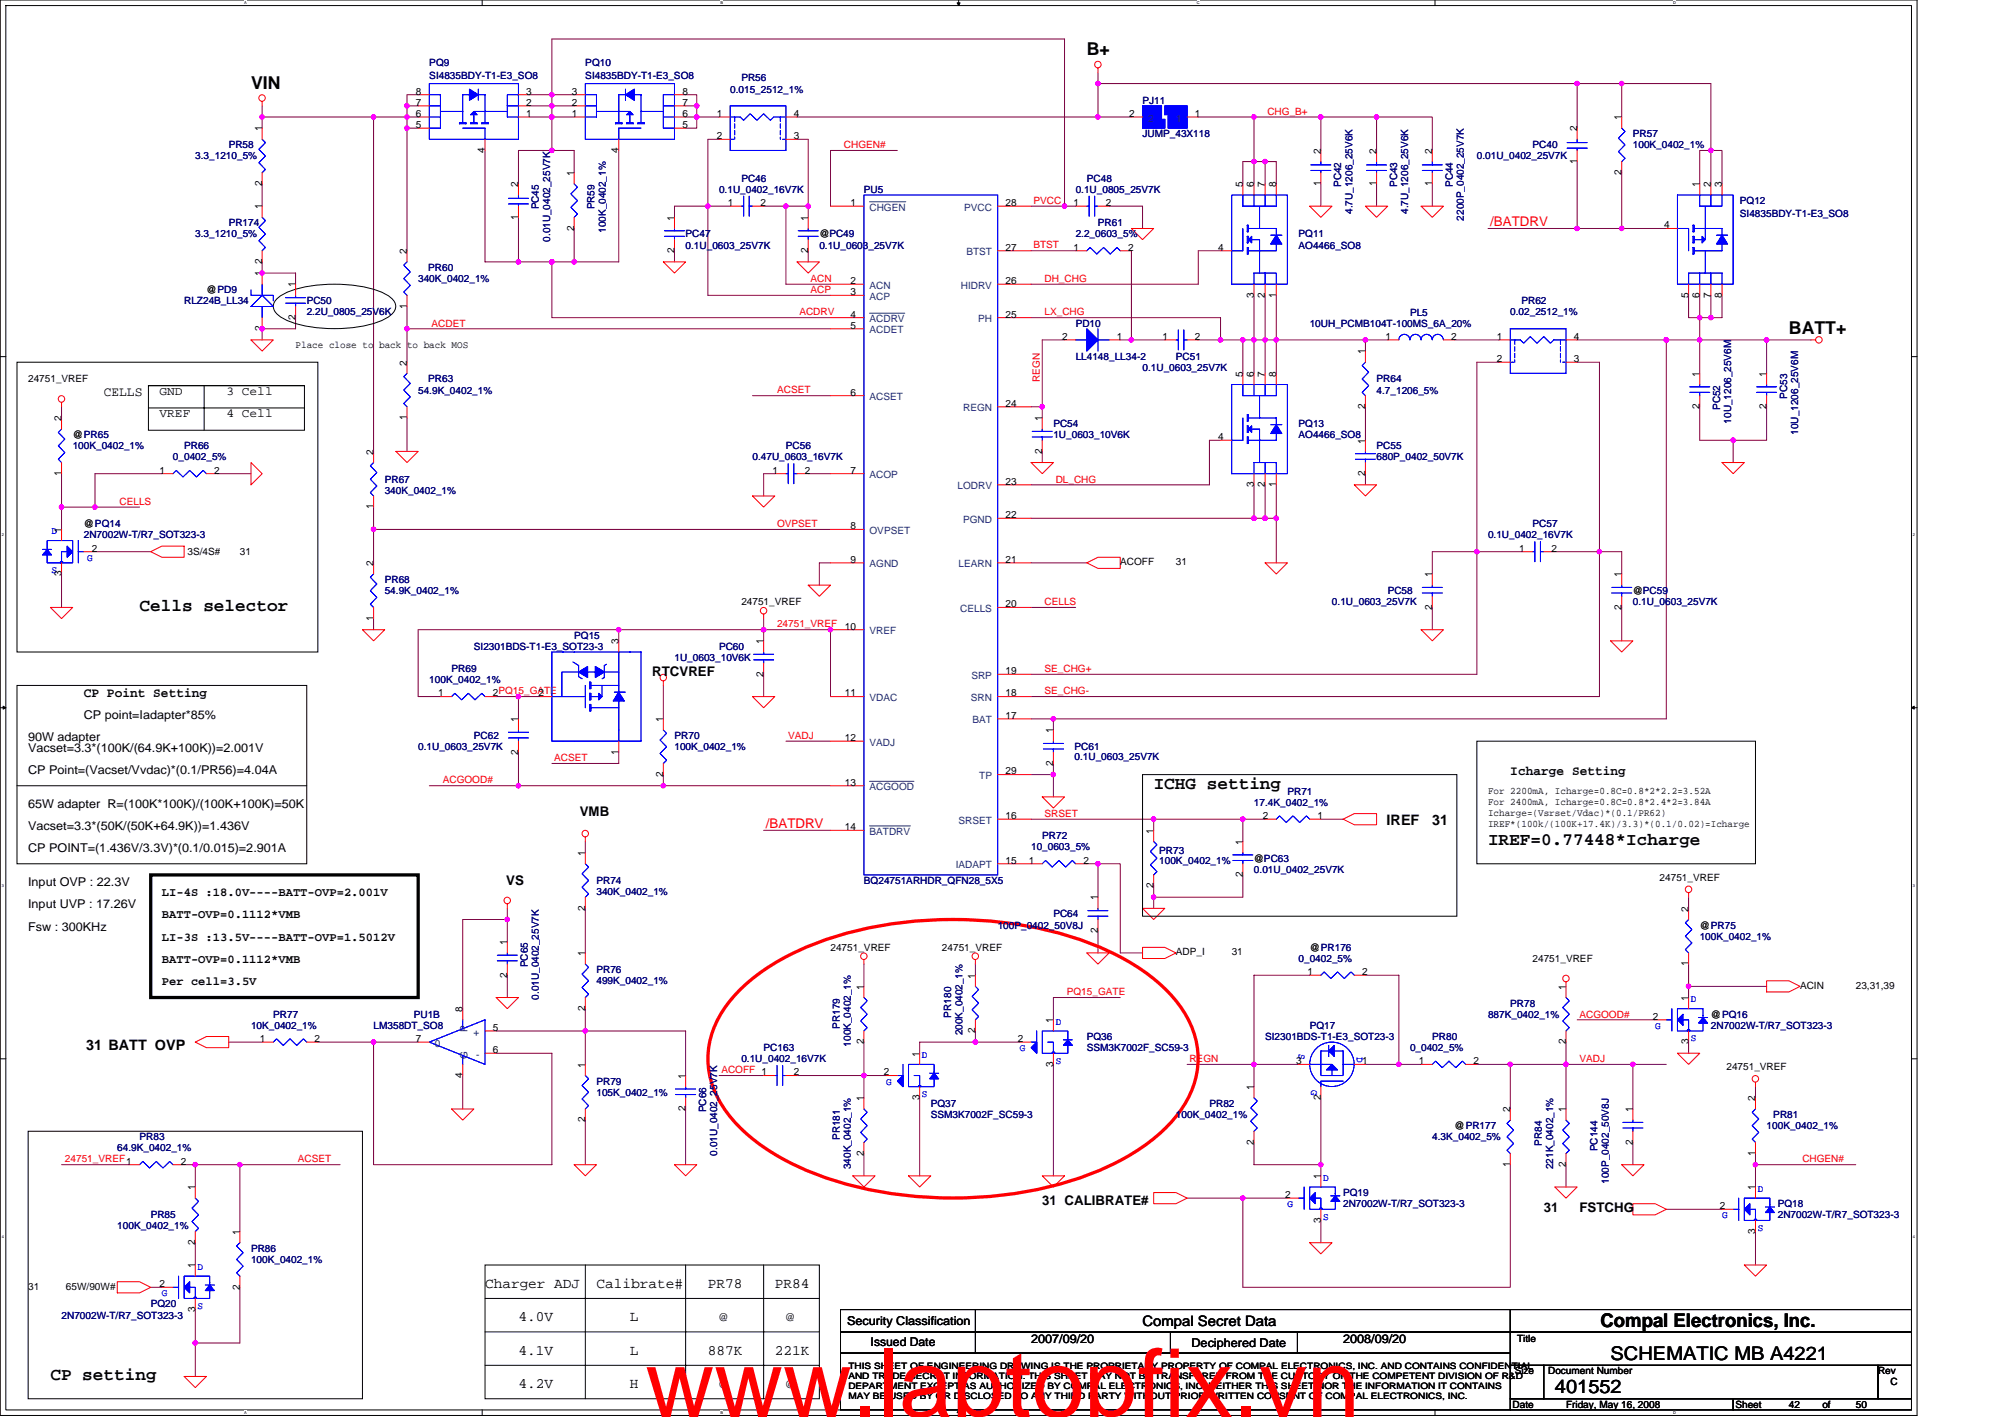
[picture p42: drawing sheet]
<svg xmlns="http://www.w3.org/2000/svg" width="297mm" height="210mm" viewBox="0 0 297 210" stroke-linecap="round" stroke-linejoin="round" font-family="sans-serif">
<defs><g id="words">
<text font-size="14.1" fill="#f00" x="95.6" y="209.9">www.laptopfix.vn</text>
<g font-size="2.8">
<text x="237.1" y="196.6">Compal Electronics, Inc.</text>
<text x="238.6" y="201.4">SCHEMATIC MB A4221</text>
<text x="230.4" y="206.4">401552</text>
</g>
<g font-size="2.6">
<text x="161" y="8.2">B+</text>
<text x="37.2" y="13.2">VIN</text>
<text x="265" y="49.5">BATT+</text>
<text x="20.7" y="90.5">Cells selector</text>
<text x="170.9" y="116.9">ICHG setting</text>
<text x="220.4" y="125.2">IREF=0.77448*Icharge</text>
<text x="7.5" y="204.4">CP setting</text>
</g>
<g font-size="2.1">
<text x="205.4" y="122.2">IREF</text>
<text x="212.2" y="122.2">31</text>
<text x="12.8" y="155.5">31 BATT OVP</text>
<text x="71.9" y="190.8">Charger ADJ</text>
<text x="88.4" y="190.8">Calibrate#</text>
<text x="104.9" y="190.8">PR78</text>
<text x="114.8" y="190.8">PR84</text>
<text x="76.8" y="195.7">4.0V</text>
<text x="93.3" y="195.7">L</text>
<text x="106.5" y="195.7">@</text>
<text x="116.4" y="195.7">@</text>
<text x="169.3" y="196.4">Compal Secret Data</text>
<text x="76.8" y="200.7">4.1V</text>
<text x="93.3" y="200.7">L</text>
<text x="104.9" y="200.7">887K</text>
<text x="114.8" y="200.7">221K</text>
<text x="76.8" y="205.6">4.2V</text>
<text x="93.3" y="205.6">H</text>
<text x="106.5" y="205.6">@</text>
<text x="116.4" y="205.6">@</text>
</g>
<g font-size="2" fill="#f00">
<text x="220.8" y="33.5">/BATDRV</text>
<text x="113.5" y="122.7">/BATDRV</text>
</g>
<g font-size="2">
<text x="15.4" y="58.7">CELLS</text>
<text x="96.6" y="100.1">RTCVREF</text>
<text x="12.4" y="103.2">CP Point Setting</text>
<text x="223.7" y="114.7">Icharge Setting</text>
<text x="85.9" y="120.9">VMB</text>
<text x="75" y="131.1">VS</text>
<text x="154.4" y="178.5">31 CALIBRATE#</text>
<text x="228.7" y="179.5">31</text>
<text x="234" y="179.5">FSTCHG</text>
</g>
<g font-size="1.8">
<text x="23.6" y="58.5">GND</text>
<text x="33.5" y="58.5">3 Cell</text>
<text x="23.6" y="61.8">VREF</text>
<text x="33.5" y="61.8">4 Cell</text>
<text x="12.4" y="106.5">CP point=Iadapter*85%</text>
<text x="4.2" y="111.4">Vacset=3.3*(100K/(64.9K+100K))=2.001V</text>
<text x="4.2" y="109.8">90W adapter</text>
<text x="4.2" y="114.7">CP Point=(Vacset/Vvdac)*(0.1/PR56)=4.04A</text>
<text x="4.2" y="119.7">65W adapter R=(100K*100K)/(100K+100K)=50K</text>
<text x="4.2" y="123">Vacset=3.3*(50K/(50K+64.9K))=1.436V</text>
<text x="4.2" y="126.3">CP POINT=(1.436V/3.3V)*(0.1/0.015)=2.901A</text>
<text x="4.2" y="131.2">Input OVP : 22.3V</text>
<text x="4.2" y="134.5">Input UVP : 17.26V</text>
<text x="4.2" y="137.8">Fsw : 300KHz</text>
<text x="24" y="136.1">BATT-OVP=0.1112*VMB</text>
<text x="24" y="132.8">LI-4S :18.0V----BATT-OVP=2.001V</text>
<text x="24" y="139.4">LI-3S :13.5V----BATT-OVP=1.5012V</text>
<text x="24" y="142.7">BATT-OVP=0.1112*VMB</text>
<text x="24" y="146">Per cell=3.5V</text>
<text x="125.5" y="196.3">Security Classification</text>
<text x="129" y="199.4">Issued Date</text>
<text x="152.8" y="198.9">2007/09/20</text>
<text x="176.5" y="199.6">Deciphered Date</text>
<text x="199" y="198.9">2008/09/20</text>
</g>
<g font-size="1.5" fill="#000080">
<text x="63.6" y="9.8">PQ9</text>
<text x="63.6" y="11.7">SI4835BDY-T1-E3_SO8</text>
<text x="86.7" y="9.8">PQ10</text>
<text x="86.7" y="11.7">SI4835BDY-T1-E3_SO8</text>
<text x="108.2" y="13.7">0.015_2512_1%</text>
<text x="109.8" y="12.1">PR56</text>
<text x="169.3" y="15.4">PJ11</text>
<text x="28.9" y="23.6">3.3_1210_5%</text>
<text x="33.9" y="22">PR58</text>
<text x="169.3" y="20.3">JUMP_43X118</text>
<text x="218.8" y="23.6">0.01U_0402_25V7K</text>
<text x="227.1" y="22">PC40</text>
<text x="241.9" y="20.3">PR57</text>
<text x="241.9" y="22">100K_0402_1%</text>
<text x="106.5" y="28.6">0.1U_0402_16V7K</text>
<text x="109.8" y="26.9">PC46</text>
<text x="128" y="28.6">PU5</text>
<text x="159.4" y="28.6">0.1U_0805_25V7K</text>
<text x="161" y="26.9">PC48</text>
<text x="198.7" y="27.7" transform="rotate(-90 198.7 27.7)">PC42</text>
<text x="207" y="27.7" transform="rotate(-90 207 27.7)">PC43</text>
<text x="215.2" y="27.7" transform="rotate(-90 215.2 27.7)">PC44</text>
<text x="28.9" y="35.2">3.3_1210_5%</text>
<text x="33.9" y="33.5">PR174</text>
<text x="79.8" y="31" transform="rotate(-90 79.8 31)">PC45</text>
<text x="81.5" y="35.8" transform="rotate(-90 81.5 35.8)">0.01U_0402_25V7K</text>
<text x="88.1" y="31" transform="rotate(-90 88.1 31)">PR59</text>
<text x="89.7" y="34.5" transform="rotate(-90 89.7 34.5)">100K_0402_1%</text>
<text x="101.6" y="35.2">PC47</text>
<text x="159.4" y="35.2">2.2_0603_5%</text>
<text x="162.7" y="33.5">PR61</text>
<text x="192.4" y="35.2">PQ11</text>
<text x="200.4" y="31.7" transform="rotate(-90 200.4 31.7)">4.7U_1206_25V6K</text>
<text x="208.6" y="31.7" transform="rotate(-90 208.6 31.7)">4.7U_1206_25V6K</text>
<text x="216.9" y="32.7" transform="rotate(-90 216.9 32.7)">2200P_0402_25V7K</text>
<text x="257.8" y="30.2">PQ12</text>
<text x="257.8" y="32.2">SI4835BDY-T1-E3_SO8</text>
<text x="62" y="41.8">340K_0402_1%</text>
<text x="63.4" y="40.1">PR60</text>
<text x="101.6" y="36.8">0.1U_0603_25V7K</text>
<text x="121.4" y="36.8">0.1U_0603_25V7K</text>
<text x="192.4" y="36.8">AO4466_SO8</text>
<text x="27.3" y="45.1">RLZ24B_LL34</text>
<text x="45.4" y="45.1">PC50</text>
<text x="45.4" y="46.7">2.2U_0805_25V6K</text>
<text x="208.9" y="46.7">PL5</text>
<text x="223.7" y="46.7">0.02_2512_1%</text>
<text x="225.4" y="45.1">PR62</text>
<text x="159.4" y="48.4">PD10</text>
<text x="159.4" y="53.3">LL4148_LL34-2</text>
<text x="174.2" y="53.3">PC51</text>
<text x="194" y="48.4">10UH_PCMB104T-100MS_6A_20%</text>
<text x="62" y="58.3">54.9K_0402_1%</text>
<text x="63.4" y="56.6">PR63</text>
<text x="169.3" y="55">0.1U_0603_25V7K</text>
<text x="203.9" y="56.6">PR64</text>
<text x="203.9" y="58.3">4.7_1206_5%</text>
<text x="264.7" y="59.1" transform="rotate(-90 264.7 59.1)">PC53</text>
<text x="156.1" y="63.2">PC54</text>
<text x="156.1" y="64.9">1U_0603_10V6K</text>
<text x="192.4" y="63.2">PQ13</text>
<text x="192.4" y="64.9">AO4466_SO8</text>
<text x="254.8" y="60.7" transform="rotate(-90 254.8 60.7)">PC52</text>
<text x="256.5" y="62.7" transform="rotate(-90 256.5 62.7)">10U_1206_25V6M</text>
<text x="266.4" y="64.4" transform="rotate(-90 266.4 64.4)">10U_1206_25V6M</text>
<text x="10.8" y="66.5">100K_0402_1%</text>
<text x="25.6" y="68.2">0_0402_5%</text>
<text x="27.3" y="66.5">PR66</text>
<text x="57" y="71.5">PR67</text>
<text x="111.5" y="68.2">0.47U_0603_16V7K</text>
<text x="116.4" y="66.5">PC56</text>
<text x="203.9" y="66.5">PC55</text>
<text x="203.9" y="68.2">680P_0402_50V7K</text>
<text x="57" y="73.2">340K_0402_1%</text>
<text x="12.4" y="79.8">2N7002W-T/R7_SOT323-3</text>
<text x="220.4" y="79.8">0.1U_0402_16V7K</text>
<text x="227.1" y="78.1">PC57</text>
<text x="57" y="86.4">PR68</text>
<text x="57" y="88">54.9K_0402_1%</text>
<text x="197.3" y="89.7">0.1U_0603_25V7K</text>
<text x="205.6" y="88">PC58</text>
<text x="241.9" y="89.7">0.1U_0603_25V7K</text>
<text x="85.1" y="94.6">PQ15</text>
<text x="63.6" y="101.2">100K_0402_1%</text>
<text x="66.9" y="99.6">PR69</text>
<text x="70.2" y="96.3">SI2301BDS-T1-E3_SOT23-3</text>
<text x="99.9" y="97.9">1U_0603_10V6K</text>
<text x="106.5" y="96.3">PC60</text>
<text x="62" y="111.1">0.1U_0603_25V7K</text>
<text x="70.2" y="109.5">PC62</text>
<text x="99.9" y="109.5">PR70</text>
<text x="99.9" y="111.1">100K_0402_1%</text>
<text x="159.2" y="111.1">PC61</text>
<text x="159.2" y="112.6">0.1U_0603_25V7K</text>
<text x="185.8" y="119.4">17.4K_0402_1%</text>
<text x="190.7" y="117.7">PR71</text>
<text x="152.8" y="126">10_0603_5%</text>
<text x="154.4" y="124.3">PR72</text>
<text x="88.4" y="130.9">PR74</text>
<text x="128" y="130.9">BQ24751ARHDR_QFN28_5X5</text>
<text x="171.7" y="126.5">PR73</text>
<text x="171.7" y="128">100K_0402_1%</text>
<text x="185.8" y="129.3">0.01U_0402_25V7K</text>
<text x="88.4" y="132.6">340K_0402_1%</text>
<text x="147.8" y="137.5">100P_0402_50V8J</text>
<text x="156.1" y="135.9">PC64</text>
<text x="78.2" y="143.3" transform="rotate(-90 78.2 143.3)">PC65</text>
<text x="192.4" y="142.5">0_0402_5%</text>
<text x="251.8" y="139.2">100K_0402_1%</text>
<text x="79.8" y="148.1" transform="rotate(-90 79.8 148.1)">0.01U_0402_25V7K</text>
<text x="88.4" y="144.1">PR76</text>
<text x="88.4" y="145.8">499K_0402_1%</text>
<text x="223.7" y="149.1">PR78</text>
<text x="37.2" y="152.4">10K_0402_1%</text>
<text x="40.5" y="150.7">PR77</text>
<text x="55.3" y="152.4">LM358DT_SO8</text>
<text x="61.3" y="150.7">PU1B</text>
<text x="113.1" y="155.7">PC163</text>
<text x="124.4" y="152.4" transform="rotate(-90 124.4 152.4)">PR179</text>
<text x="126.1" y="155" transform="rotate(-90 126.1 155)">100K_0402_1%</text>
<text x="140.9" y="150.7" transform="rotate(-90 140.9 150.7)">PR180</text>
<text x="142.6" y="153.4" transform="rotate(-90 142.6 153.4)">200K_0402_1%</text>
<text x="161" y="154.1">PQ36</text>
<text x="161" y="155.7">SSM3K7002F_SC59-3</text>
<text x="187.4" y="154.1">SI2301BDS-T1-E3_SOT23-3</text>
<text x="194" y="152.4">PQ17</text>
<text x="208.9" y="155.7">0_0402_5%</text>
<text x="212.2" y="154.1">PR80</text>
<text x="220.4" y="150.7">887K_0402_1%</text>
<text x="253.5" y="152.4">2N7002W-T/R7_SOT323-3</text>
<text x="88.4" y="160.7">PR79</text>
<text x="109.8" y="157.4">0.1U_0402_16V7K</text>
<text x="88.4" y="162.3">105K_0402_1%</text>
<text x="104.6" y="164.8" transform="rotate(-90 104.6 164.8)">PC66</text>
<text x="137.9" y="164">PQ37</text>
<text x="137.9" y="165.6">SSM3K7002F_SC59-3</text>
<text x="174.2" y="165.6">100K_0402_1%</text>
<text x="179.2" y="164">PR82</text>
<text x="261.7" y="167.3">100K_0402_1%</text>
<text x="262.7" y="165.6">PR81</text>
<text x="17.4" y="170.6">64.9K_0402_1%</text>
<text x="20.7" y="168.9">PR83</text>
<text x="106.3" y="171.2" transform="rotate(-90 106.3 171.2)">0.01U_0402_25V7K</text>
<text x="124.4" y="168.9" transform="rotate(-90 124.4 168.9)">PR181</text>
<text x="126.1" y="173.2" transform="rotate(-90 126.1 173.2)">340K_0402_1%</text>
<text x="212.2" y="168.9">4.3K_0402_5%</text>
<text x="228.4" y="169.7" transform="rotate(-90 228.4 169.7)">PR84</text>
<text x="230.1" y="173.2" transform="rotate(-90 230.1 173.2)">221K_0402_1%</text>
<text x="236.7" y="170.5" transform="rotate(-90 236.7 170.5)">PC144</text>
<text x="199" y="177.2">PQ19</text>
<text x="199" y="178.8">2N7002W-T/R7_SOT323-3</text>
<text x="238.3" y="175.3" transform="rotate(-90 238.3 175.3)">100P_0402_50V8J</text>
<text x="263.4" y="178.8">PQ18</text>
<text x="17.4" y="182.1">100K_0402_1%</text>
<text x="22.3" y="180.5">PR85</text>
<text x="37.2" y="185.4">PR86</text>
<text x="263.4" y="180.5">2N7002W-T/R7_SOT323-3</text>
<text x="37.2" y="187.1">100K_0402_1%</text>
<text x="9.1" y="195.3">2N7002W-T/R7_SOT323-3</text>
<text x="22.3" y="193.7">PQ20</text>
</g>
<g font-size="1.5">
<text x="61.6" y="17.3">6</text>
<text x="61.6" y="15.7">7</text>
<text x="61.6" y="14">8</text>
<text x="78" y="17.3">1</text>
<text x="78" y="15.7">2</text>
<text x="78" y="14">3</text>
<text x="84.7" y="17.3">1</text>
<text x="84.7" y="15.7">2</text>
<text x="84.7" y="14">3</text>
<text x="101.1" y="17.3">6</text>
<text x="101.1" y="15.7">7</text>
<text x="101.1" y="14">8</text>
<text x="106.2" y="17.3">1</text>
<text x="117.6" y="17.3">4</text>
<text x="167.3" y="17.3">2</text>
<text x="177" y="17.3">1</text>
<text x="240.2" y="17.8" transform="rotate(-90 240.2 17.8)">1</text>
<text x="38.8" y="19.5" transform="rotate(-90 38.8 19.5)">1</text>
<text x="61.6" y="19">5</text>
<text x="71.8" y="22.6" transform="rotate(-90 71.8 22.6)">4</text>
<text x="91.6" y="22.6" transform="rotate(-90 91.6 22.6)">4</text>
<text x="101.1" y="19">5</text>
<text x="106.2" y="20.6">2</text>
<text x="117.6" y="20.6">3</text>
<text x="195.7" y="22.8" transform="rotate(-90 195.7 22.8)">2</text>
<text x="203.9" y="22.8" transform="rotate(-90 203.9 22.8)">2</text>
<text x="212.2" y="22.8" transform="rotate(-90 212.2 22.8)">2</text>
<text x="233.6" y="19.5" transform="rotate(-90 233.6 19.5)">2</text>
<text x="38.8" y="27.6" transform="rotate(-90 38.8 27.6)">2</text>
<text x="76.8" y="27.7" transform="rotate(-90 76.8 27.7)">2</text>
<text x="85" y="26.1" transform="rotate(-90 85 26.1)">1</text>
<text x="184.1" y="27.7" transform="rotate(-90 184.1 27.7)">5</text>
<text x="185.8" y="27.7" transform="rotate(-90 185.8 27.7)">6</text>
<text x="187.4" y="27.7" transform="rotate(-90 187.4 27.7)">7</text>
<text x="189.1" y="27.7" transform="rotate(-90 189.1 27.7)">8</text>
<text x="195.7" y="27.6" transform="rotate(-90 195.7 27.6)">1</text>
<text x="203.9" y="27.6" transform="rotate(-90 203.9 27.6)">1</text>
<text x="212.2" y="27.6" transform="rotate(-90 212.2 27.6)">1</text>
<text x="233.6" y="24.3" transform="rotate(-90 233.6 24.3)">1</text>
<text x="240.2" y="25.9" transform="rotate(-90 240.2 25.9)">2</text>
<text x="251.8" y="27.7" transform="rotate(-90 251.8 27.7)">1</text>
<text x="253.4" y="27.7" transform="rotate(-90 253.4 27.7)">2</text>
<text x="255.1" y="27.7" transform="rotate(-90 255.1 27.7)">3</text>
<text x="38.8" y="31" transform="rotate(-90 38.8 31)">1</text>
<text x="76.8" y="32.5" transform="rotate(-90 76.8 32.5)">1</text>
<text x="85" y="34.2" transform="rotate(-90 85 34.2)">2</text>
<text x="99.9" y="32.7" transform="rotate(-90 99.9 32.7)">1</text>
<text x="107.8" y="30.5">1</text>
<text x="112.6" y="30.5">2</text>
<text x="119.7" y="32.7" transform="rotate(-90 119.7 32.7)">1</text>
<text x="121.4" y="35.2">@PC49</text>
<text x="126" y="30.5">1</text>
<text x="149" y="30.5">28</text>
<text x="159" y="30.5">1</text>
<text x="163.8" y="30.5">2</text>
<text x="246.5" y="33.8">4</text>
<text x="38.8" y="40.9" transform="rotate(-90 38.8 40.9)">1</text>
<text x="38.8" y="39.1" transform="rotate(-90 38.8 39.1)">2</text>
<text x="60.3" y="37.6" transform="rotate(-90 60.3 37.6)">2</text>
<text x="99.9" y="37.5" transform="rotate(-90 99.9 37.5)">2</text>
<text x="119.7" y="37.5" transform="rotate(-90 119.7 37.5)">2</text>
<text x="149" y="37.1">27</text>
<text x="159" y="37.1">1</text>
<text x="167.1" y="37.1">2</text>
<text x="180.5" y="37.1">4</text>
<text x="30.6" y="43.4">@PD9</text>
<text x="43.8" y="47.4" transform="rotate(-90 43.8 47.4)">2</text>
<text x="43.8" y="42.6" transform="rotate(-90 43.8 42.6)">1</text>
<text x="60.3" y="45.7" transform="rotate(-90 60.3 45.7)">1</text>
<text x="126" y="42.1">2</text>
<text x="126" y="43.7">3</text>
<text x="126" y="47">4</text>
<text x="149" y="47">25</text>
<text x="149" y="42.1">26</text>
<text x="185.8" y="44.1" transform="rotate(-90 185.8 44.1)">3</text>
<text x="187.4" y="44.1" transform="rotate(-90 187.4 44.1)">2</text>
<text x="189.1" y="44.1" transform="rotate(-90 189.1 44.1)">1</text>
<text x="250.1" y="44.1" transform="rotate(-90 250.1 44.1)">5</text>
<text x="251.8" y="44.1" transform="rotate(-90 251.8 44.1)">6</text>
<text x="253.4" y="44.1" transform="rotate(-90 253.4 44.1)">7</text>
<text x="255.1" y="44.1" transform="rotate(-90 255.1 44.1)">8</text>
<text x="38.8" y="49" transform="rotate(-90 38.8 49)">2</text>
<text x="43.8" y="51.5">Place close to back to back MOS</text>
<text x="126" y="48.7">5</text>
<text x="157.4" y="50.3">2</text>
<text x="165.5" y="50.3">1</text>
<text x="172.2" y="50.3">1</text>
<text x="177" y="50.3">2</text>
<text x="202.3" y="52.5" transform="rotate(-90 202.3 52.5)">1</text>
<text x="205.2" y="50.3">1</text>
<text x="215" y="50.3">2</text>
<text x="221.8" y="50.3">1</text>
<text x="221.8" y="53.6">2</text>
<text x="233.2" y="53.6">3</text>
<text x="233.2" y="50.3">4</text>
<text x="4.2" y="56.6">24751_VREF</text>
<text x="60.3" y="54.1" transform="rotate(-90 60.3 54.1)">2</text>
<text x="126" y="58.6">6</text>
<text x="184.1" y="55.8" transform="rotate(-90 184.1 55.8)">5</text>
<text x="185.8" y="55.8" transform="rotate(-90 185.8 55.8)">6</text>
<text x="187.4" y="55.8" transform="rotate(-90 187.4 55.8)">7</text>
<text x="189.1" y="55.8" transform="rotate(-90 189.1 55.8)">8</text>
<text x="251.8" y="55.8" transform="rotate(-90 251.8 55.8)">1</text>
<text x="261.7" y="55.8" transform="rotate(-90 261.7 55.8)">1</text>
<text x="9.1" y="62.4" transform="rotate(-90 9.1 62.4)">2</text>
<text x="10.8" y="64.9">@PR65</text>
<text x="60.3" y="62.3" transform="rotate(-90 60.3 62.3)">1</text>
<text x="149" y="60.2">24</text>
<text x="154.4" y="62.4" transform="rotate(-90 154.4 62.4)">1</text>
<text x="180.5" y="65.2">4</text>
<text x="202.3" y="65.7" transform="rotate(-90 202.3 65.7)">1</text>
<text x="202.3" y="60.6" transform="rotate(-90 202.3 60.6)">2</text>
<text x="251.8" y="60.6" transform="rotate(-90 251.8 60.6)">2</text>
<text x="261.7" y="60.6" transform="rotate(-90 261.7 60.6)">2</text>
<text x="9.1" y="70.5" transform="rotate(-90 9.1 70.5)">1</text>
<text x="23.6" y="70.1">1</text>
<text x="31.7" y="70.1">2</text>
<text x="55.3" y="67.4" transform="rotate(-90 55.3 67.4)">2</text>
<text x="114.4" y="70.1">1</text>
<text x="119.2" y="70.1">2</text>
<text x="126" y="70.1">7</text>
<text x="149" y="71.8">23</text>
<text x="154.4" y="67.2" transform="rotate(-90 154.4 67.2)">2</text>
<text x="202.3" y="70.5" transform="rotate(-90 202.3 70.5)">2</text>
<text x="55.3" y="75.5" transform="rotate(-90 55.3 75.5)">1</text>
<text x="149" y="76.8">22</text>
<text x="185.8" y="72.2" transform="rotate(-90 185.8 72.2)">3</text>
<text x="187.4" y="72.2" transform="rotate(-90 187.4 72.2)">2</text>
<text x="189.1" y="72.2" transform="rotate(-90 189.1 72.2)">1</text>
<text x="9.1" y="78.9" transform="rotate(-90 9.1 78.9)">1</text>
<text x="12.4" y="78.1">@PQ14</text>
<text x="13.6" y="81.7">2</text>
<text x="27.8" y="82.2">3S/4S#</text>
<text x="35.5" y="82.2">31</text>
<text x="55.3" y="83.9" transform="rotate(-90 55.3 83.9)">2</text>
<text x="126" y="83.4">9</text>
<text x="126" y="78.4">8</text>
<text x="149" y="83.4">21</text>
<text x="166" y="83.7">ACOFF</text>
<text x="174.2" y="83.7">31</text>
<text x="225.1" y="81.7">1</text>
<text x="229.9" y="81.7">2</text>
<text x="9.1" y="85.4" transform="rotate(-90 9.1 85.4)">3</text>
<text x="109.8" y="89.7">24751_VREF</text>
<text x="149" y="90">20</text>
<text x="212.2" y="85.5" transform="rotate(-90 212.2 85.5)">1</text>
<text x="240.2" y="85.5" transform="rotate(-90 240.2 85.5)">1</text>
<text x="241.9" y="88">@PC59</text>
<text x="55.3" y="92" transform="rotate(-90 55.3 92)">1</text>
<text x="91.6" y="95.4" transform="rotate(-90 91.6 95.4)">3</text>
<text x="113.1" y="95.4" transform="rotate(-90 113.1 95.4)">1</text>
<text x="125.2" y="93.3">10</text>
<text x="212.2" y="90.3" transform="rotate(-90 212.2 90.3)">2</text>
<text x="240.2" y="90.3" transform="rotate(-90 240.2 90.3)">2</text>
<text x="113.1" y="100.2" transform="rotate(-90 113.1 100.2)">2</text>
<text x="149" y="99.9">19</text>
<text x="64.9" y="103.2">1</text>
<text x="73" y="103.2">2PQ15_GATE</text>
<text x="76.8" y="107" transform="rotate(-90 76.8 107)">1</text>
<text x="79.8" y="103.2">2</text>
<text x="98.3" y="107" transform="rotate(-90 98.3 107)">1</text>
<text x="125.2" y="103.2">11</text>
<text x="149" y="106.5">17</text>
<text x="149" y="103.2">18</text>
<text x="76.8" y="111.8" transform="rotate(-90 76.8 111.8)">2</text>
<text x="91.6" y="111.8" transform="rotate(-90 91.6 111.8)">1</text>
<text x="125.2" y="109.8">12</text>
<text x="156" y="113.4" transform="rotate(-90 156 113.4)">2</text>
<text x="156" y="108.6" transform="rotate(-90 156 108.6)">1</text>
<text x="98.3" y="115.1" transform="rotate(-90 98.3 115.1)">2</text>
<text x="125.2" y="116.4">13</text>
<text x="149" y="114.7">29</text>
<text x="220.4" y="117.6">For 2200mA, Icharge=0.8C=0.8*2*2.2=3.52A</text>
<text x="220.4" y="119.2">For 2400mA, Icharge=0.8C=0.8*2.4*2=3.84A</text>
<text x="125.2" y="123">14</text>
<text x="149" y="121.3">16</text>
<text x="170.9" y="123.5" transform="rotate(-90 170.9 123.5)">1</text>
<text x="184.1" y="125.1" transform="rotate(-90 184.1 125.1)">1</text>
<text x="187.1" y="121.3">2</text>
<text x="195.2" y="121.3">1</text>
<text x="220.4" y="120.9">Icharge=(Vsrset/Vdac)*(0.1/PR62)</text>
<text x="220.4" y="122.5">IREF*(100k/(100K+17.4K)/3.3)*(0.1/0.02)=Icharge</text>
<text x="86.7" y="126.8" transform="rotate(-90 86.7 126.8)">1</text>
<text x="149" y="127.9">15</text>
<text x="152.4" y="127.9">1</text>
<text x="160.5" y="127.9">2</text>
<text x="170.9" y="131.6" transform="rotate(-90 170.9 131.6)">2</text>
<text x="184.1" y="129.9" transform="rotate(-90 184.1 129.9)">2</text>
<text x="185.8" y="127.6">@PC63</text>
<text x="245.9" y="130.5">24751_VREF</text>
<text x="86.7" y="134.9" transform="rotate(-90 86.7 134.9)">2</text>
<text x="162.6" y="133.4" transform="rotate(-90 162.6 133.4)">1</text>
<text x="250.1" y="135" transform="rotate(-90 250.1 135)">2</text>
<text x="251.8" y="137.5">@PR75</text>
<text x="75.1" y="140" transform="rotate(-90 75.1 140)">1</text>
<text x="86.7" y="141.6" transform="rotate(-90 86.7 141.6)">1</text>
<text x="123" y="140.8">24751_VREF</text>
<text x="139.5" y="140.8">24751_VREF</text>
<text x="162.6" y="138.2" transform="rotate(-90 162.6 138.2)">2</text>
<text x="174.2" y="141.5">ADP_I</text>
<text x="182.5" y="141.5">31</text>
<text x="194" y="140.8">@PR176</text>
<text x="227.1" y="142.5">24751_VREF</text>
<text x="250.1" y="143.2" transform="rotate(-90 250.1 143.2)">1</text>
<text x="68.5" y="149.9" transform="rotate(-90 68.5 149.9)">8</text>
<text x="75.1" y="144.8" transform="rotate(-90 75.1 144.8)">2</text>
<text x="86.7" y="149.8" transform="rotate(-90 86.7 149.8)">2</text>
<text x="128" y="146.6" transform="rotate(-90 128 146.6)">1</text>
<text x="144.5" y="144.9" transform="rotate(-90 144.5 144.9)">1</text>
<text x="193.7" y="144.4">1</text>
<text x="201.8" y="144.4">2</text>
<text x="232" y="146.6" transform="rotate(-90 232 146.6)">1</text>
<text x="250.1" y="148.3" transform="rotate(-90 250.1 148.3)">1</text>
<text x="266.7" y="146.5">ACIN</text>
<text x="274.9" y="146.5">23,31,39</text>
<text x="38.5" y="154.3">1</text>
<text x="46.6" y="154.3">2</text>
<text x="61.6" y="154.3">7</text>
<text x="73" y="152.7">5</text>
<text x="73" y="156">6</text>
<text x="128" y="154.7" transform="rotate(-90 128 154.7)">2</text>
<text x="144.5" y="153.1" transform="rotate(-90 144.5 153.1)">2</text>
<text x="150.8" y="154.3">2</text>
<text x="156" y="151.6" transform="rotate(-90 156 151.6)">1</text>
<text x="232" y="154.7" transform="rotate(-90 232 154.7)">2</text>
<text x="244.9" y="151">2</text>
<text x="250.1" y="154.7" transform="rotate(-90 250.1 154.7)">3</text>
<text x="253.5" y="150.7">@PQ16</text>
<text x="68.5" y="159.7" transform="rotate(-90 68.5 159.7)">4</text>
<text x="86.7" y="158.2" transform="rotate(-90 86.7 158.2)">1</text>
<text x="101.6" y="159.8" transform="rotate(-90 101.6 159.8)">1</text>
<text x="117.6" y="159.3">2</text>
<text x="131" y="159.3">2</text>
<text x="136.2" y="156.5" transform="rotate(-90 136.2 156.5)">1</text>
<text x="156" y="158" transform="rotate(-90 156 158)">3</text>
<text x="185.8" y="161.5" transform="rotate(-90 185.8 161.5)">1</text>
<text x="192" y="157.6">3</text>
<text x="201.8" y="157.6">1</text>
<text x="210.2" y="157.6">1</text>
<text x="218.3" y="157.6">2</text>
<text x="255.8" y="158.5">24751_VREF</text>
<text x="86.7" y="166.3" transform="rotate(-90 86.7 166.3)">2</text>
<text x="101.6" y="164.6" transform="rotate(-90 101.6 164.6)">2</text>
<text x="128" y="163.1" transform="rotate(-90 128 163.1)">1</text>
<text x="136.2" y="163" transform="rotate(-90 136.2 163)">3</text>
<text x="195.7" y="163" transform="rotate(-90 195.7 163)">2</text>
<text x="215.5" y="167.3">@PR177</text>
<text x="223.7" y="164.8" transform="rotate(-90 223.7 164.8)">2</text>
<text x="232" y="164.8" transform="rotate(-90 232 164.8)">1</text>
<text x="241.9" y="164.8" transform="rotate(-90 241.9 164.8)">1</text>
<text x="260.1" y="163.1" transform="rotate(-90 260.1 163.1)">2</text>
<text x="26.8" y="172.5">2</text>
<text x="128" y="171.2" transform="rotate(-90 128 171.2)">2</text>
<text x="185.8" y="169.6" transform="rotate(-90 185.8 169.6)">2</text>
<text x="223.7" y="172.9" transform="rotate(-90 223.7 172.9)">1</text>
<text x="232" y="172.9" transform="rotate(-90 232 172.9)">2</text>
<text x="241.9" y="169.6" transform="rotate(-90 241.9 169.6)">2</text>
<text x="260.1" y="171.2" transform="rotate(-90 260.1 171.2)">1</text>
<text x="28.9" y="176.3" transform="rotate(-90 28.9 176.3)">1</text>
<text x="190.4" y="177.5">2</text>
<text x="195.7" y="174.7" transform="rotate(-90 195.7 174.7)">1</text>
<text x="254.8" y="179.1">2</text>
<text x="260.1" y="176.3" transform="rotate(-90 260.1 176.3)">1</text>
<text x="28.9" y="184.4" transform="rotate(-90 28.9 184.4)">2</text>
<text x="35.5" y="182.9" transform="rotate(-90 35.5 182.9)">1</text>
<text x="195.7" y="181.1" transform="rotate(-90 195.7 181.1)">3</text>
<text x="260.1" y="182.8" transform="rotate(-90 260.1 182.8)">3</text>
<text x="4.2" y="191">31</text>
<text x="9.8" y="191">65W/90W#</text>
<text x="23.6" y="190.7">2</text>
<text x="28.9" y="187.9" transform="rotate(-90 28.9 187.9)">1</text>
<text x="35.5" y="191" transform="rotate(-90 35.5 191)">2</text>
<text x="28.9" y="194.3" transform="rotate(-90 28.9 194.3)">3</text>
<text x="224.4" y="203.6">Size</text>
<text x="224.7" y="198.8">Title</text>
<text x="229.4" y="203.6">Document Number</text>
<text x="278.2" y="203.6">Rev</text>
<text x="224.1" y="208.5">Date</text>
<text x="232" y="208.5">Friday, May 16, 2008</text>
<text x="257.1" y="208.5">Sheet</text>
<text x="265" y="208.5">42</text>
<text x="270" y="208.5">of</text>
<text x="274.9" y="208.5">50</text>
<text x="280.1" y="205.2">C</text>
</g>
<g font-size="1.5" fill="#f00">
<text x="187.8" y="17">CHG_B+</text>
<text x="125" y="21.9">CHGEN#</text>
<text x="153.1" y="30.2">PVCC</text>
<text x="120.1" y="41.8">ACN</text>
<text x="153.1" y="36.8">BTST</text>
<text x="154.7" y="41.8">DH_CHG</text>
<text x="118.4" y="46.7">ACDRV</text>
<text x="120.1" y="43.4">ACP</text>
<text x="154.7" y="46.7">LX_CHG</text>
<text x="63.9" y="48.4">ACDET</text>
<text x="115.1" y="58.3">ACSET</text>
<text x="154.1" y="56.6" transform="rotate(-90 154.1 56.6)">REGN</text>
<text x="156.4" y="71.5">DL_CHG</text>
<text x="17.7" y="74.8">CELLS</text>
<text x="115.1" y="78.1">OVPSET</text>
<text x="154.7" y="89.6">CELLS</text>
<text x="115.1" y="92.9">24751_VREF</text>
<text x="154.7" y="99.5">SE_CHG+</text>
<text x="154.7" y="102.8">SE_CHG-</text>
<text x="82.1" y="112.8">ACSET</text>
<text x="116.8" y="109.5">VADJ</text>
<text x="65.6" y="116.1">ACGOOD#</text>
<text x="154.7" y="121">SRSET</text>
<text x="158" y="147.4">PQ15_GATE</text>
<text x="234" y="150.7">ACGOOD#</text>
<text x="106.9" y="159">ACOFF 1</text>
<text x="176.2" y="157.3">REGN</text>
<text x="234" y="157.3">VADJ</text>
<text x="9.6" y="172.2">24751_VREF1</text>
<text x="44.1" y="172.2">ACSET</text>
<text x="267" y="172.2">CHGEN#</text>
</g>
<g font-size="1.5" fill="#004080">
<text x="170.1" y="18">2</text>
<text x="174.2" y="18">1</text>
<text x="128.8" y="31.2">CHGEN</text>
<text x="142.8" y="31.2">PVCC</text>
<text x="143.2" y="37.8">BTST</text>
<text x="128.8" y="42.8">ACN</text>
<text x="128.8" y="44.4">ACP</text>
<text x="128.8" y="47.7">ACDRV</text>
<text x="142.3" y="42.8">HIDRV</text>
<text x="144.9" y="47.7">PH</text>
<text x="128.8" y="49.4">ACDET</text>
<text x="128.8" y="59.3">ACSET</text>
<text x="142.7" y="60.9">REGN</text>
<text x="128.8" y="70.8">ACOP</text>
<text x="141.9" y="72.5">LODRV</text>
<text x="142.7" y="77.4">PGND</text>
<text x="128.8" y="79.1">OVPSET</text>
<text x="128.8" y="84.1">AGND</text>
<text x="142" y="84.1">LEARN</text>
<text x="128.8" y="94">VREF</text>
<text x="142.3" y="90.7">CELLS</text>
<text x="143.9" y="100.6">SRP</text>
<text x="128.8" y="103.9">VDAC</text>
<text x="143.8" y="103.9">SRN</text>
<text x="144.1" y="107.2">BAT</text>
<text x="128.8" y="110.5">VADJ</text>
<text x="128.8" y="117.1">ACGOOD</text>
<text x="145.1" y="115.4">TP</text>
<text x="128.8" y="123.7">BATDRV</text>
<text x="142" y="122">SRSET</text>
<text x="141.6" y="128.6">IADAPT</text>
<text x="64.4" y="155">0</text>
<text x="69.3" y="152.9" transform="rotate(-90 69.3 152.9)">P</text>
<text x="70.2" y="153.4">+</text>
<text x="69.3" y="156.8" transform="rotate(-90 69.3 156.8)">G</text>
<text x="70.5" y="156.7">-</text>
</g>
<g font-size="1.5" fill="#00f">
<text x="7.6" y="79.1">D</text>
<text x="12.9" y="83.1">G</text>
<text x="7.6" y="84.9">S</text>
<text x="250.5" y="148.5">D</text>
<text x="151.1" y="155.7">G</text>
<text x="156.4" y="151.8">D</text>
<text x="245.2" y="152.4">G</text>
<text x="250.5" y="154.2">S</text>
<text x="131.3" y="160.7">G</text>
<text x="136.6" y="156.7">D</text>
<text x="156.4" y="157.5">S</text>
<text x="192.4" y="156.2" transform="rotate(90 192.4 156.2)">S</text>
<text x="194.2" y="161.5" transform="rotate(90 194.2 161.5)">G</text>
<text x="201" y="156.5" transform="rotate(90 201 156.5)">D</text>
<text x="136.6" y="162.5">S</text>
<text x="190.7" y="178.8">G</text>
<text x="196" y="174.9">D</text>
<text x="260.4" y="176.5">D</text>
<text x="196" y="180.7">S</text>
<text x="255.1" y="180.5">G</text>
<text x="260.4" y="182.3">S</text>
<text x="29.3" y="188.1">D</text>
<text x="24" y="192">G</text>
<text x="29.3" y="193.9">S</text>
</g>
<g font-size="1.3">
<text x="125.7" y="202.8">THIS SHEET OF ENGINEERING DRAWING IS THE PROPRIETARY PROPERTY OF COMPAL ELECTRONICS, INC. AND CONTAINS CONFIDENTIAL</text>
<text x="125.7" y="204.3">AND TRADE SECRET INFORMATION. THIS SHEET MAY NOT BE TRANSFERED FROM THE CUSTODY OF THE COMPETENT DIVISION OF R&amp;D</text>
<text x="125.7" y="205.8">DEPARTMENT EXCEPT AS AUTHORIZED BY COMPAL ELECTRONICS, INC. NEITHER THIS SHEET NOR THE INFORMATION IT CONTAINS</text>
<text x="125.7" y="207.3">MAY BE USED BY OR DISCLOSED TO ANY THIRD PARTY WITHOUT PRIOR WRITTEN CONSENT OF COMPAL ELECTRONICS, INC.</text>
</g>
<g font-size=".6">
<text x="36.1" y=".6">A</text>
<text x="106.7" y=".6">B</text>
<text x="177.3" y=".6">C</text>
<text x="247.9" y=".6">D</text>
<text x=".3" y="79.4">2</text>
<text x="283.4" y="79.4">2</text>
<text x=".3" y="131.4">3</text>
<text x="283.4" y="131.4">3</text>
<text x=".3" y="183.4">4</text>
<text x="283.4" y="183.4">4</text>
<text x="36.1" y="209.5">A</text>
<text x="106.7" y="209.5">B</text>
<text x="177.3" y="209.5">C</text>
<text x="247.9" y="209.5">D</text>
</g>
</g></defs>
<path d="M0 0h284v209.7h-284zM.9 .8h282.3v208.1h-282.3z" fill="none" stroke="#000" stroke-width=".15"/>
<g fill="#fff">
<path d="M36.1 .1h.4v.7h-.4z"/>
<path d="M36.1 209h.4v.6h-.4z"/>
</g>
<path d="M71.4 0v.8M71.4 208.9v.8" fill="none" stroke="#000" stroke-width=".15"/>
<g fill="#fff">
<path d="M106.7 .1h.4v.7h-.4z"/>
<path d="M106.7 209h.4v.6h-.4z"/>
</g>
<path d="M142 0v.8M142 208.9v.8" fill="none" stroke="#000" stroke-width=".15"/>
<path d="M141.8 .4h.4l-.2 .4zM142 208.9l.2 .4h-.4z" fill="#000" stroke="#000" stroke-width=".15"/>
<g fill="#fff">
<path d="M177.3 .1h.4v.7h-.4z"/>
<path d="M177.3 209h.4v.6h-.4z"/>
</g>
<path d="M212.6 0v.8M212.6 208.9v.8" fill="none" stroke="#000" stroke-width=".15"/>
<g fill="#fff">
<path d="M247.9 .1h.4v.7h-.4z"/>
<path d="M247.9 209h.4v.6h-.4z"/>
<path d="M.3 26.8h.2v.7h-.2z"/>
<path d="M283.4 26.8h.3v.7h-.3z"/>
<path d="M.3 78.8h.2v.7h-.2z"/>
<path d="M283.4 78.8h.3v.7h-.3z"/>
</g>
<path d="M0 52.8h.9M283.2 52.8h.8" fill="none" stroke="#000" stroke-width=".15"/>
<g fill="#fff">
<path d="M.3 130.8h.2v.7h-.2z"/>
<path d="M283.4 130.8h.3v.7h-.3z"/>
</g>
<path d="M0 104.8h.9M283.2 104.8h.8" fill="none" stroke="#000" stroke-width=".15"/>
<path d="M.5 104.6l.4 .2-.4 .3zM283.2 104.8l.4-.2v.5z" fill="#000" stroke="#000" stroke-width=".15"/>
<g fill="#fff">
<path d="M.3 182.8h.2v.7h-.2z"/>
<path d="M283.4 182.8h.3v.7h-.3z"/>
</g>
<g fill="none" stroke="#000" stroke-width=".15">
<path d="M2.5 53.7h44.6v42.9h-44.6zM22 57.1h23.1M22 57.1h23.1v6.6h-23.1zM30.2 57.1v6.6M40.9 44.4a8.5 8.5 0 0 1 4.8-2 21.9 21.9 0 0 1 10.7 .8 3.7 3.7 0 0 1 2.1 1.7 1.59 1.59 0 0 1-.7 1.9 14.8 14.8 0 0 1-8.3 1.9 14.7 14.7 0 0 1-8.2-1.9 1.54 1.54 0 0 1-.4-2.4zM22 60.4h23.1M2.5 116.4h42.9M2.5 101.5h42.9v26.5h-42.9zM169.3 114.7h46.5v21h-46.5zM218.8 109.8h41.3v18.2h-41.3zM0 156.8h.9M283.2 156.8h.8"/>
<path d="M4.2 167.6h49.5v39.6h-49.5zM71.9 192.3h49.5M71.9 197.3h49.5M71.9 187.4h49.5v19.8h-49.5zM86.7 187.4v19.8M101.6 187.4v19.8M113.1 187.4v19.8M124.5 194h99.2v3.3h-99.2zM124.5 197.3h99.2v3.1h-99.2zM144.5 194v6.4M173.4 197.3v3.1M192.2 197.3v3.1"/>
<path d="M223.7 194h59.5v3.3h-59.5zM223.7 197.3h59.5v4.9h-59.5zM71.9 202.2h49.5M124.5 200.4h99.2v8.5h-99.2zM223.7 202.2h5v5h-5zM223.7 207.2h33.1v1.7h-33.1zM228.7 202.2h49.5v5h-49.5zM256.8 207.2h26.4v1.7h-26.4zM278.2 202.2h5v5h-5z"/>
</g>
<g fill="none" stroke="#800040" stroke-width=".15">
<path d="M38.8 15.7v3.3M38.8 17.3h23.2M55.3 17.3v49.6M60.3 19h1.7M60.3 15.7h1.7M62 14h-1.7v23.1M85.1 17.3h-6.6M85.1 14h-6.6M85.1 15.7h-6.6M101.6 15.7h1.6v3.3h-1.6M101.6 17.3h4.9M101.6 14h1.6v1.7"/>
<path d="M118.1 17.3h49.5M162.7 12.4h90.8v14.8M162.7 10.7v6.6M177.5 17.3h26.4M185.8 17.3v9.9M195.7 17.3v5M203.9 17.3h8.3v5M203.9 17.3v5M233.7 12.4v6.6M240.3 12.4v4.9M38.8 27.2v3.3M38.8 38.8v1.6h5v1.7"/>
<path d="M76.8 32.2v6.6M81.8 38.8v8.3h41.2M81.8 22.3v-16.5h75.9v24.7M85.1 25.6v-3.3h-8.3v4.9M85.1 33.8v5M91.7 22.3v16.5h-19.8v-16.5M99.9 37.1v1.7M106.5 20.6h-1.6v23.2h18.1M108.2 30.5h-8.3v1.7M116.4 30.5v11.6h6.6M118.1 20.6h1.6v11.6M119.7 37.1v1.7"/>
<path d="M119.7 30.5h-6.6M132.9 22.3h-9.9v8.2M152.8 37.1h6.6M159.4 30.5h-6.6M164.3 30.5h5v3.3M167.6 37.1v13.3M180.8 37.1h-3.3v5h-24.7M184.1 27.2v-3.3h5v3.3M187.4 23.9v3.3M195.7 27.2v3.3M203.9 27.2v3.3M212.2 27.2v3.3"/>
<path d="M233.7 23.9v9.9M240.3 25.6v8.2M246.9 33.8h-26.5M251.8 27.2v-4.9h3.3v4.9M43.8 47.1v1.6h-5v1.7M60.3 48.7h62.7M60.3 45.4v8.3M111.5 58.6h11.5M152.8 47.1h28v3.3M157.7 50.4h-3.3v11.5M172.6 50.4h-6.6M177.5 50.4h24.8"/>
<path d="M184.1 50.4v4.9M185.8 43.8v11.5M187.4 43.8v11.5M189.1 43.8v11.5M205.6 50.4h-3.3v1.6M215.5 50.4h6.6M222.1 53.7h-3.3v46.2h-66M233.7 53.7h3.3v49.5h-84.2M246.9 50.4v56.1h-94.1M250.2 43.8v3.3h4.9v-3.3M251.8 43.8v11.5M253.5 43.8v3.3"/>
<path d="M261.7 50.4v4.9M268.3 50.4h-34.6M9.1 70.2v8.2M9.1 60.3v1.6M20.7 75.1h-11.6M24 70.2h-9.9v4.9M32.2 70.2h5M55.3 75.1v8.3M55.3 78.4h67.7M60.3 61.9v5M114.8 70.2h-1.7v3.3M119.7 70.2h3.3"/>
<path d="M152.8 76.8h36.3M152.8 60.3h1.6M154.4 66.9v1.6M180.8 65.2h-1.6v6.6h-26.4M185.8 71.8v5M187.4 71.8v5M189.1 71.8v11.6M202.3 60.3v4.9M202.3 70.2v1.6M251.8 60.3v4.9h9.9v-4.9M256.8 65.2v3.3M9.1 85v5"/>
<path d="M14.1 81.7h8.2M55.3 91.6v1.7M91.7 93.3v1.6M113.1 99.9v3.3M113.1 91.6v3.3M123 83.4h-1.6v3.3M152.8 83.4h8.2M152.8 90h6.6M212.2 90v3.3M225.4 81.7h-13.2v3.3M230.4 81.7h9.9v3.3M240.3 90v4.9"/>
<path d="M63.6 116.4h59.4M65.3 103.2h-3.3v-9.9h61v9.9M73.5 103.2h6.6M76.8 103.2v3.3M76.8 111.4v5M91.7 111.4v1.7h-9.9M98.3 101.5v5M98.3 114.7v1.7M116.4 109.8h6.6M152.8 114.7h3.3M156.1 106.5v1.6M156.1 113.1v4.9"/>
<path d="M75.2 134.6v4.9M75.2 136.2h-6.6v13.2M86.7 124.7v1.6M86.7 134.6v6.6M113.1 123h9.9M152.8 121.3h34.6M161 128h1.7M162.7 128h3.3v13.2h3.3M162.7 137.9v3.3M162.7 128v4.9M170.9 121.3v1.7M170.9 131.3v3.3"/>
<path d="M184.1 129.6v3.3h-13.2M184.1 121.3v3.4M195.7 121.3h3.3M250.2 132.9v1.7M33.9 154.4h4.9M47.1 154.4h14.9M55.3 154.4v18.1h26.5v-16.5h-8.3M68.6 159.3v5M73.5 152.7h28.1v6.6M75.2 144.5v3.3M86.7 149.4v8.3M106.5 159.3h6.6"/>
<path d="M128 142.8v3.3M128 154.4v8.2M131.3 159.3h-13.2M144.5 152.7v1.7h6.6M144.5 154.4h-8.3v1.6M144.5 142.8v1.7M156.1 157.7v16.5M166 147.8h-9.9v3.3M175.9 157.7h9.9v3.3M194 144.5h-8.2v13.2h6.6M202.3 157.7h8.2M202.3 144.5h4.9v13.2"/>
<path d="M218.8 157.7h28.1M223.7 157.7v6.6M232 154.4v9.9M233.7 151.1h11.5M241.9 157.7v6.6M250.2 142.8v5M250.2 146.1h11.5M250.2 154.4v1.6M9.1 172.5h9.9M27.3 172.5h23.1M28.9 172.5v3.3M35.5 172.5v9.9"/>
<path d="M86.7 165.9v6.6M101.6 164.3v8.2M128 170.9v3.3M136.2 162.6v11.6M185.8 169.2v3.3h9.9M190.7 177.5h-14.8M195.7 162.6v11.6M223.7 172.5v18.2h-39.6v-13.2M232 172.5v3.3M241.9 169.2v3.3M246.9 179.1h8.2M260.1 172.5h14.8"/>
<path d="M260.1 161v1.6M260.1 170.9v4.9M22.3 190.7h1.7M28.9 184.1v3.3M28.9 194v9.9M35.5 190.7v8.2h-6.6M195.7 180.8v3.3M260.1 182.4v5"/>
</g>
<g fill="#f0f" stroke="#f0f" stroke-width=".15">
<circle cx="86.7" cy="152.7" r=".33"/>
<circle cx="55.3" cy="154.4" r=".33"/>
<circle cx="75.1" cy="136.2" r=".33"/>
<circle cx="170.9" cy="132.9" r=".33"/>
<circle cx="236.9" cy="81.7" r=".33"/>
<circle cx="251.8" cy="50.3" r=".33"/>
<circle cx="240.2" cy="12.4" r=".33"/>
<circle cx="162.6" cy="127.9" r=".33"/>
<circle cx="81.7" cy="17.3" r=".33"/>
<circle cx="187.4" cy="23.9" r=".33"/>
<circle cx="246.8" cy="50.3" r=".33"/>
<circle cx="251.8" cy="47" r=".33"/>
<circle cx="189.1" cy="76.8" r=".33"/>
<circle cx="250.2" cy="146.1" r=".33"/>
<circle cx="14.1" cy="75.1" r=".33"/>
<circle cx="103.2" cy="17.3" r=".33"/>
<circle cx="103.2" cy="15.7" r=".33"/>
<circle cx="162.6" cy="17.3" r=".33"/>
<circle cx="195.7" cy="17.3" r=".33"/>
<circle cx="185.8" cy="17.3" r=".33"/>
<circle cx="233.6" cy="12.4" r=".33"/>
<circle cx="162.6" cy="12.4" r=".33"/>
<circle cx="202.3" cy="50.3" r=".33"/>
<circle cx="203.9" cy="17.3" r=".33"/>
<circle cx="76.8" cy="103.2" r=".33"/>
<circle cx="185.8" cy="23.9" r=".33"/>
<circle cx="156" cy="114.7" r=".33"/>
<circle cx="60.3" cy="19" r=".33"/>
<circle cx="123" cy="93.3" r=".33"/>
<circle cx="113.1" cy="93.3" r=".33"/>
<circle cx="60.3" cy="48.7" r=".33"/>
<circle cx="157.7" cy="30.5" r=".33"/>
<circle cx="60.3" cy="15.7" r=".33"/>
<circle cx="187.4" cy="50.3" r=".33"/>
<circle cx="55.3" cy="78.4" r=".33"/>
<circle cx="218.8" cy="81.7" r=".33"/>
<circle cx="184.1" cy="50.3" r=".33"/>
<circle cx="167.6" cy="50.3" r=".33"/>
<circle cx="81.7" cy="38.8" r=".33"/>
<circle cx="187.4" cy="76.8" r=".33"/>
<circle cx="38.8" cy="17.3" r=".33"/>
<circle cx="60.3" cy="17.3" r=".33"/>
<circle cx="185.8" cy="76.8" r=".33"/>
<circle cx="185.8" cy="50.3" r=".33"/>
<circle cx="233.6" cy="33.8" r=".33"/>
<circle cx="119.7" cy="30.5" r=".33"/>
<circle cx="76.8" cy="116.4" r=".33"/>
<circle cx="240.2" cy="33.8" r=".33"/>
<circle cx="156" cy="106.5" r=".33"/>
<circle cx="261.7" cy="50.3" r=".33"/>
<circle cx="180.8" cy="50.3" r=".33"/>
<circle cx="91.7" cy="93.3" r=".33"/>
<circle cx="154.4" cy="60.3" r=".33"/>
<circle cx="85.1" cy="38.8" r=".33"/>
<circle cx="253.5" cy="47" r=".33"/>
<circle cx="81.7" cy="22.3" r=".33"/>
<circle cx="81.7" cy="15.7" r=".33"/>
<circle cx="81.7" cy="14" r=".33"/>
<circle cx="189.1" cy="50.3" r=".33"/>
<circle cx="116.4" cy="30.5" r=".33"/>
<circle cx="256.8" cy="65.2" r=".33"/>
<circle cx="184.1" cy="121.3" r=".33"/>
<circle cx="170.9" cy="121.3" r=".33"/>
<circle cx="104.9" cy="30.5" r=".33"/>
<circle cx="55.3" cy="17.3" r=".33"/>
<circle cx="260.1" cy="172.5" r=".33"/>
<circle cx="9.1" cy="75.1" r=".33"/>
<circle cx="232" cy="157.7" r=".33"/>
<circle cx="185.8" cy="157.7" r=".33"/>
<circle cx="195.7" cy="172.5" r=".33"/>
<circle cx="38.8" cy="48.7" r=".33"/>
<circle cx="76.8" cy="38.8" r=".33"/>
<circle cx="253.5" cy="22.3" r=".33"/>
<circle cx="35.5" cy="172.5" r=".33"/>
<circle cx="28.9" cy="172.5" r=".33"/>
<circle cx="28.9" cy="198.9" r=".33"/>
<circle cx="98.3" cy="116.4" r=".33"/>
<circle cx="38.8" cy="40.4" r=".33"/>
<circle cx="207.2" cy="157.7" r=".33"/>
<circle cx="184.1" cy="177.5" r=".33"/>
<circle cx="223.7" cy="157.7" r=".33"/>
<circle cx="241.9" cy="157.7" r=".33"/>
<circle cx="144.5" cy="154.4" r=".33"/>
<circle cx="128" cy="159.3" r=".33"/>
</g>
<g fill="none" stroke="#f00" stroke-width=".15">
<path d="M38.8 15v.7M38.8 19v1.6M62 17.3h1.6M62 19h1.6M62 15.7h1.6M62 14h1.6M76.8 17.3h1.7M76.8 15.7h1.7M76.8 14h1.7M85.1 17.3h1.6M85.1 15.7h1.6M85.1 14h1.6"/>
<path d="M99.9 17.3h1.7M99.9 19h1.7M99.9 15.7h1.7M99.9 14h1.7M106.5 17.3h1.7M116.4 17.3h1.7M162.7 10.1v.6M167.6 17.3h1.7M175.9 17.3h1.6M233.7 19v1.6M240.3 17.3v1.7M38.8 25.6v1.6"/>
<path d="M38.8 30.5v1.7M38.8 37.1v1.7M60.3 37.1v1.7M71.9 20.6v1.7M76.8 27.2v1.7M76.8 30.5v1.7M85.1 25.6v1.6M85.1 32.2v1.6M91.7 20.6v1.7M98.3 38.8h3.3l-1.7 1.6zM99.9 32.2v1.6M99.9 35.5v1.6"/>
<path d="M106.5 20.6h1.7M108.2 30.5h1.6M111.5 30.5h1.6M116.4 20.6h1.7M118.1 38.8h3.3l-1.7 1.6zM119.7 32.2v1.6M119.7 35.5v1.6M123 30.5h5M147.8 37.1h5M147.8 30.5h5M159.4 37.1h1.6M159.4 30.5h1.6"/>
<path d="M162.7 30.5h1.6M166 37.1h1.6M167.6 33.8h3.3l-1.6 1.7zM180.8 37.1h1.7M184.1 27.2v1.7M185.8 27.2v1.7M187.4 27.2v1.7M189.1 27.2v1.7M194 30.5h3.3l-1.6 1.7zM195.7 22.3v1.6M195.7 25.6v1.6M202.3 30.5h3.3l-1.7 1.7z"/>
<path d="M203.9 22.3v1.6M203.9 25.6v1.6M210.5 30.5h3.3l-1.6 1.7zM212.2 22.3v1.6M212.2 25.6v1.6M233.7 22.3v1.6M240.3 23.9v1.7M246.9 33.8h1.6M251.8 27.2v1.7M253.5 27.2v1.7M255.1 27.2v1.7M9.1 59.6v.7"/>
<path d="M37.2 50.4h3.3l-1.7 1.6zM38.8 40.4v1.7M38.8 47.1v1.6M43.8 42.1v1.7M43.8 45.4v1.7M60.3 43.8v1.6M60.3 53.7v1.6M123 42.1h5M123 43.8h5M123 58.6h5M123 48.7h5M123 47.1h5"/>
<path d="M147.8 42.1h5M147.8 47.1h5M157.7 50.4h1.7M164.3 50.4h1.7M172.6 50.4h1.6M175.9 50.4h1.6M184.1 55.3v1.7M185.8 42.1v1.7M185.8 55.3v1.7M187.4 42.1v1.7M187.4 55.3v1.7M189.1 42.1v1.7"/>
<path d="M189.1 55.3v1.7M202.3 52v1.7M202.3 58.6v1.7M205.6 50.4h1.6M213.8 50.4h1.7M222.1 50.4h1.6M222.1 53.7h1.6M232 50.4h1.7M232 53.7h1.7M250.2 42.1v1.7M251.8 42.1v1.7M251.8 55.3v1.7"/>
<path d="M251.8 58.6v1.7M253.5 42.1v1.7M255.1 42.1v1.7M261.7 55.3v1.7M261.7 58.6v1.7M268.3 50.4h.7M9.1 61.9v1.7M9.1 68.5v1.7M9.1 78.4v1.7M24 70.2h1.6M30.6 70.2h1.6M37.2 68.5l1.6 1.7-1.6 1.6z"/>
<path d="M55.3 66.9v1.6M55.3 73.5v1.6M58.6 66.9h3.4l-1.7 1.6zM60.3 60.3v1.6M111.5 73.5h3.3l-1.7 1.6zM114.8 70.2h1.6M118.1 70.2h1.6M123 70.2h5M123 78.4h5M147.8 76.8h5M147.8 71.8h5M147.8 60.3h5"/>
<path d="M152.8 68.5h3.3l-1.7 1.7zM154.4 61.9v1.7M154.4 65.2v1.7M180.8 65.2h1.7M185.8 70.2v1.6M187.4 70.2v1.6M189.1 70.2v1.6M200.6 71.8h3.3l-1.6 1.7zM202.3 65.2v1.7M202.3 68.5v1.7M255.1 68.5h3.3l-1.6 1.7zM7.5 90h3.3l-1.7 1.6z"/>
<path d="M9.1 83.4v1.6M12.4 81.7h1.7M22.3 81.7l1.7-.8h3.3v1.7h-3.3zM53.7 93.3h3.3l-1.7 1.6zM55.3 83.4v1.6M55.3 90v1.6M91.7 94.9v1.7M113.1 91v.6M113.1 94.9v1.7M113.1 98.2v1.7M119.7 86.7h3.3l-1.6 1.6zM123 93.3h5"/>
<path d="M123 83.4h5M147.8 90h5M147.8 99.9h5M147.8 83.4h5M161 83.4l1.7-.9h3.3v1.7h-3.3zM187.4 83.4h3.3l-1.6 1.6zM210.5 93.3h3.3l-1.6 1.6zM212.2 85v1.7M212.2 88.3v1.7M225.4 81.7h1.7M228.7 81.7h1.7M238.6 94.9h3.3l-1.6 1.7z"/>
<path d="M240.3 85v1.7M240.3 88.3v1.7M65.3 103.2h1.6M71.9 103.2h1.6M76.8 106.5v1.6M76.8 109.8v1.6M80.1 103.2h1.7M91.7 109.8v1.6M98.3 106.5v1.6M98.3 113.1v1.6M98.3 100.9v.6M111.5 103.2h3.3l-1.7 1.6z"/>
<path d="M123 109.8h5M123 103.2h5M123 116.4h5M147.8 106.5h5M147.8 103.2h5M147.8 114.7h5M154.4 118h3.3l-1.6 1.7zM156.1 108.1v1.7M156.1 111.4v1.7M75.2 139.5v1.7M75.2 133.9v.7M86.7 124v.7"/>
<path d="M86.7 126.3v1.7M86.7 132.9v1.7M123 123h5M147.8 128h6.6M147.8 121.3h5M159.4 128h1.6M162.7 132.9v1.7M162.7 136.2v1.7M169.3 134.6h3.3l-1.7 1.6zM170.9 123v1.7M170.9 129.6v1.7M184.1 124.7v1.6"/>
<path d="M184.1 128v1.6M187.4 121.3h1.7M194 121.3h1.7M199 121.3l1.6-.8h3.3v1.7h-3.3zM250.2 134.6v1.6M250.2 132.2v.7M28.9 154.4l1.7-.9h3.3v1.7h-3.3zM38.8 154.4h1.7M45.4 154.4h1.7M62 154.4h1.6M68.6 149.4v1.7M68.6 157.7v1.6"/>
<path d="M71.9 152.7h1.6M71.9 156h1.6M73.5 147.8h3.3l-1.6 1.6zM75.2 142.8v1.7M86.7 141.2v1.6M86.7 147.8v1.6M86.7 157.7v1.6M101.6 159.3v1.7M113.1 159.3h1.7M116.4 159.3h1.7M128 146.1v1.7M128 152.7v1.7"/>
<path d="M128 142.2v.6M131.3 159.3h1.6M136.2 156v1.7M144.5 142.2v.6M144.5 144.5v1.6M144.5 151.1v1.6M151.1 154.4h1.7M156.1 151.1v1.6M156.1 156v1.7M161 141.2h3.3l-1.6 1.6zM169.3 140.3h3.3l1.6 .9-1.6 .8h-3.3zM192.4 157.7h1.6"/>
<path d="M194 144.5h1.7M200.6 157.7h1.7M200.6 144.5h1.7M210.5 157.7h1.7M217.1 157.7h1.7M232 145.5v2.3M232 152.7v1.7M245.2 151.1h1.7M248.5 156h3.3l-1.6 1.7zM250.2 141.2v1.6M250.2 147.8v1.6M250.2 152.7v1.7"/>
<path d="M261.7 145.3h3.3l1.7 .8-1.7 .8h-3.3zM19 172.5h1.7M25.6 172.5h1.7M28.9 175.8v1.7M66.9 164.3h3.3l-1.6 1.6zM85.1 172.5h3.3l-1.7 1.7zM86.7 164.3v1.6M99.9 172.5h3.3l-1.6 1.7zM101.6 162.6v1.7M126.3 174.2h3.3l-1.6 1.6zM128 162.6v1.7M128 169.2v1.7"/>
<path d="M134.6 174.2h3.3l-1.7 1.6zM136.2 161v1.6M154.4 174.2h3.3l-1.6 1.6zM170.9 176.7h3.3l1.7 .8-1.7 .8h-3.3zM185.8 161v1.6M185.8 167.6v1.6M190.7 177.5h1.7M195.7 161v1.6M195.7 174.2v1.6M195.7 179.1v1.7M223.7 164.3v1.6M223.7 170.9v1.6"/>
<path d="M230.4 175.8h3.3l-1.7 1.7zM232 164.3v1.6M232 170.9v1.6M240.3 172.5h3.3l-1.7 1.7zM241.9 164.3v1.6M241.9 167.6v1.6M241.9 178.3h3.3l1.7 .8-1.7 .9h-3.3zM255.1 179.1h1.7M260.1 160.3v.7M260.1 162.6v1.7M260.1 169.2v1.7M260.1 175.8v1.7"/>
<path d="M17.4 189.9h3.3l1.6 .8-1.6 .8h-3.3zM24 190.7h1.6M28.9 182.4v1.7M28.9 187.4v1.6M28.9 192.3v1.7M35.5 182.4v1.7M35.5 189v1.7M194 184.1h3.3l-1.6 1.6zM258.4 187.4h3.3l-1.6 1.6zM260.1 180.8v1.6M27.3 203.9h3.3l-1.7 1.6z"/>
<circle cx="38.8" cy="14.5" r=".48"/>
<circle cx="162.6" cy="9.6" r=".48"/>
<circle cx="9.1" cy="59.1" r=".48"/>
<circle cx="269.5" cy="50.3" r=".48"/>
<circle cx="113.1" cy="90.5" r=".48"/>
<circle cx="98.3" cy="100.4" r=".48"/>
<circle cx="75.1" cy="133.4" r=".48"/>
<circle cx="86.7" cy="123.5" r=".48"/>
<circle cx="250.1" cy="131.7" r=".48"/>
<circle cx="128" cy="141.6" r=".48"/>
<circle cx="144.5" cy="141.6" r=".48"/>
<circle cx="232" cy="144.9" r=".48"/>
<circle cx="260.1" cy="159.8" r=".48"/>
</g>
<path d="M22.3 129.6h39.7v18.2h-39.7z" fill="none" stroke="#000" stroke-width=".49"/>
<path d="M109.4 146.8a34.2 34.2 0 0 1 14.2-8 60.9 60.9 0 0 1 37.4 .7 30.6 30.6 0 0 1 13.1 8.6 12.9 12.9 0 0 1 0 17.4 30.7 30.7 0 0 1-13.1 8.6 60.4 60.4 0 0 1-39.6 0 30.6 30.6 0 0 1-13.1-8.6 12.9 12.9 0 0 1-2.5-13.2 16.6 16.6 0 0 1 3.6-5.5z" fill="none" stroke="#f00" stroke-width=".49"/>
<g fill="none" stroke="#00f" stroke-width=".15">
<path d="M63.6 12.4h13.2v8.2h-13.2zM63.6 14h1.7v5h-1.7M63.6 15.7h1.7M63.6 17.3h1.7M65.3 16.5h3.3M68.1 18.2h.9v.1h-.9zM68.6 19h3.3v1.6M69.6 14h-1v4.2M69.7 18.2h1v.1h-1zM70.2 16.5h5M70.2 17v1.2M70.9 14h1v4.2"/>
<path d="M70.9 13.2v1.7M71.4 18.2h.9v.1h-.9zM75.2 15.7v1.6h1.6M75.2 15.7h1.6M76.8 14h-1.6v1.7M86.7 12.4h13.2v8.2h-13.2zM86.7 14h1.7v1.7M86.7 15.7h1.7M88.4 15.7v1.6h-1.7M88.4 16.5h4.9M91.2 18.2h1v.1h-1zM92.7 14h-1v4.2"/>
<path d="M92.7 13.2v1.7M92.8 18.2h1v.1h-1zM93.3 17v1.2M94 14h1v4.2M94.5 18.2h1v.1h-1zM95 19h-3.3v1.6M95 16.5h3.3M98.3 15.7h1.6M98.3 17.3h1.6M99.9 14h-1.6v5h1.6M108.2 15.7h8.2v6.6h-8.2zM108.2 17.3h1.5l.5 .5 .9-1 1 1 1-1 1 1 .5-.5h1.8"/>
<path d="M108.8 17.3v.7M108.8 18.3v.7M108.8 19.3v.7M115.6 17.3v.7M115.6 18.3v.7M115.6 19.3v.7M240.3 19l.4 .5-.9 1 .9 1-.9 1 .9 1-.4 .4M38.8 32.2l.5 .5-.9 1 .9 1-.9 1 .9 1-.5 .4M38.8 20.6l.5 .5-.9 1 .9 1-.9 1 .9 1-.5 .5M60.3 38.8l-.5 .5 1 1-1 1 1 1-1 1 .5 .5M75.3 29.4h3M75.3 30.2h3"/>
<path d="M76.8 28.9v.5M76.8 30.2v.3M85.1 27.2l.5 .5-1 1 1 1-1 1 1 1-.5 .5M98.4 35h3M98.4 34.2h3M99.9 33.8v.4M99.9 35v.5M108.3 20.6h.4M108.8 20.3v.3M109.8 30.5h.4M110.2 29.1v2.9M111 30.5h.5"/>
<path d="M111 29.1v2.9M115.6 20.3v.3M115.9 20.6h.4M118.3 35h2.9M118.3 34.2h2.9M119.7 33.8v.4M119.7 35v.5M128 28.9h19.8v100.7h-19.8zM161 37.1l.5-.4 1 .9 1-.9 1 .9 1-.9 .5 .4M161 30.5h.4M161.4 29.1v2.9M162.2 30.5h.5"/>
<path d="M162.2 29.1v2.9M182.5 28.9h8.2v13.2h-8.2zM184.1 33.8v3.3h-1.6M184.1 28.9v1.6h5v-1.6M184.8 36.7h.2v.9h-.2zM184.8 35h.2v1h-.2zM184.8 33.4h.2v.9h-.2zM185 33.8h4.1v1M185.4 35.5h1.2v4.9M185.8 28.9v1.6M186.6 30.5v3.3M187.4 28.9v1.6"/>
<path d="M188.3 34.8h1.6M189.1 36.2v.9h-4.1M194.2 24.4h3M194.2 25.3h3M195.7 23.9v.5M195.7 25.3v.3M202.5 24.4h2.9M202.5 25.3h2.9M203.9 23.9v.5M203.9 25.3v.3M210.7 24.4h3M210.7 25.3h3"/>
<path d="M212.2 23.9v.5M212.2 25.3v.3M232.2 21.1h2.9M232.2 21.9h2.9M233.7 20.6v.5M233.7 21.9v.4M248.5 28.9h8.3v13.2h-8.3zM248.5 33.8h1.7v3.3M250.8 33.4h.2v.9h-.2zM250.8 35h.2v1h-.2zM250.8 36.7h.2v.9h-.2zM251 33.8h4.1v1"/>
<path d="M251 35.5h1.2M251.8 28.9v1.6h1.7M252.6 30.5v5M252.6 37.1v3.3M253.5 28.9v1.6M254.3 34.8h1.6M255.1 28.9v1.6h-1.6M255.1 36.2v.9h-4.1M37.2 42.9v.9h3.3v.8M38.8 43.8l1.7 1.6h-3.3zM38.8 42.1v1.7M38.8 45.4v1.7"/>
<path d="M42.3 44.9h3M42.3 44.1h3M43.8 43.8v.3M43.8 44.9v.5M60.3 55.3l-.5 .5 1 1-1 1 1 1-1 1 .5 .5M159.4 50.4h1.6M162.7 50.4h1.6M162.7 48.7v3.3M174.2 50.4h.4M174.6 48.9v2.9M175.4 50.4h.5M175.4 48.9v2.9"/>
<path d="M182.5 57h8.2v13.2h-8.2zM184.1 57v1.6h5v-1.6M185.8 57v1.6M186.6 58.6v3.3M187.4 40.4h1.7v1.7M187.4 40.4h-1.6v1.7M187.4 40.4v1.7M187.4 57v1.6M202.3 53.7l-.5 .4 1 1-1 1 1 1-1 1 .5 .5M207.2 50.3a.81 .81 0 0 1 .9-.8 .81 .81 0 0 1 .8 .8M208.9 50.3a.81 .81 0 0 1 .8-.8 .81 .81 0 0 1 .8 .8M210.5 50.3a.83 .83 0 0 1 .9-.8 .83 .83 0 0 1 .8 .8 .81 .81 0 0 1 .8-.8 .81 .81 0 0 1 .8 .8"/>
<path d="M223.7 50.4h1.5l.5 .4 1-.9 1 .9 1-.9 1 .9 .5-.4h1.8M223.7 48.7h8.3v6.6h-8.3zM223.9 53.7h.3M224.4 50.4v.6M224.4 51.4v.6M224.4 52.3v.7M224.4 53.3v.4M231.2 50.4v.6M231.2 51.4v.6M231.2 52.3v.7M231.2 53.3v.4M231.5 53.7h.3"/>
<path d="M250.2 42.1v-1.7h4.9v1.7M250.3 58.1h3M250.3 57.3h3M251.8 57v.3M251.8 58.1v.5M251.8 40.4v1.7M253.5 40.4v1.7M260.2 58.1h3M260.2 57.3h3M261.7 57v.3M261.7 58.1v.5M9.1 63.6l-.5 .5 1 .9-1 1 1 1-1 1 .5 .5"/>
<path d="M25.6 70.2l.5-.5 1 1 1-1 1 1 1-1 .5 .5M55.3 68.5l-.4 .5 .9 1-.9 1 .9 1-.9 1 .4 .5M116.4 70.2h.4M116.8 68.7v2.9M117.6 70.2h.5M117.6 68.7v2.9M152.9 64.7h3M152.9 63.9h3M154.4 63.6v.3M154.4 64.7v.5M184.1 61.9v3.3h-1.6M184.8 64.7h.2v1h-.2z"/>
<path d="M184.8 63.1h.2v1h-.2zM184.8 61.4h.2v1h-.2zM185 61.9h4.1v1M185.4 63.6h1.2v4.9M187.4 68.5h1.7v1.7M187.4 68.5v1.7M187.4 68.5h-1.6v1.7M188.3 62.9h1.6M189.1 64.2v1h-4.1M200.8 68h3M200.8 67.2h3M202.3 66.9v.3"/>
<path d="M202.3 68v.5M6.3 81.4h1.3M7 81.4v-1.3h3.8v3.3h-1.7v-1.7h.8M7 82.2v1.2h2.1h-.1v-.2h.3v.2M11.6 81.7h.8M11.6 80.1v3.3M55.3 85l-.4 .5 .9 1-.9 1 .9 1-.9 1 .4 .5M81.8 96.6h13.2v13.2h-13.2zM84.9 98.1l.8 .5v1.6l.5 .3M85.6 99.5h-2.4v3.7M86.9 99.5h1.3M89.5 99.5h2.2"/>
<path d="M89.8 98.4l-.3 .2v1.8l-.3 .1M91.7 96.6v5.9M111.7 97.7h2.9M111.7 96.9h2.9M113.1 96.6v.3M113.1 97.7v.5M210.7 87.8h3M210.7 87h3M212.2 86.7v.3M212.2 87.8v.5M227.1 81.7h.3M227.4 80.2v3"/>
<path d="M228.2 81.7h.5M228.2 80.2v3M238.8 87.8h2.9M238.8 87h2.9M240.3 86.7v.3M240.3 87.8v.5M66.9 103.2l.5-.5 1 1 1-1 1 1 1-1 .5 .5M75.3 109.3h3M75.3 108.5h3M76.8 108.1v.4M76.8 109.3v.5M81.8 103.2h4.9"/>
<path d="M86.7 101.5v3.3M87.4 104.4h.1v.9h-.1zM87.4 102.7h.1v1h-.1zM87.4 101h.1v1h-.1zM87.5 104.8h4.2v5M87.5 103.2h1.2M87.5 101.5h4.2M89.2 101.5v1.7M91 102.5h1.7M91.7 103.8v1M98.3 108.1l.5 .5-1 1 1 1-1 1 1 1-.5 .5M154.6 111h2.9"/>
<path d="M154.6 110.1h2.9M156.1 109.8v.3M156.1 111v.4M86.7 128l.5 .4-1 1 1 1-1 1 1 1-.5 .5M154.4 128l.5-.5 1 .9 1-.9 1 .9 1-.9 .5 .5M161.2 135.7h2.9M161.2 134.9h2.9M162.7 134.6v.3M162.7 135.7v.5M170.9 124.7l.5 .4-1 1 1 1-1 1 1 1-.5 .5M182.6 127.5h3M182.6 126.6h3"/>
<path d="M184.1 126.3v.3M184.1 127.5v.5M189.1 121.3l.5-.4 1 .9 1-.9 .9 .9 1-.9 .5 .4M250.2 136.2l-.5 .5 1 1-1 1 1 1-1 1 .5 .5M40.5 154.4l.5-.5 1 1 1-1 1 1 1-1 .4 .5M63.6 154.4l8.3-3.3v6.6zM68.6 151.1v1.3M68.6 156.4v1.3M73.7 142.3h2.9M73.7 141.5h2.9M75.2 141.2v.3M75.2 142.3v.5"/>
<path d="M86.7 159.3l.5 .5-1 1 1 1-1 1 1 1-.5 .5M86.7 142.8l.5 .5-1 1 1 1-1 1 1 1-.5 .5M114.8 159.3h.3M115.1 157.8v3M115.9 159.3h.5M115.9 157.8v3M128 147.8l.5 .5-1 .9 1 1-1 1 1 1-.5 .5M132.9 159.3h.9M133.8 157.7v3.3M137.7 159h1.4M138.4 159v-1.3h-3.8v3.3h1.6v-1.7h-.8M138.4 159.8v1.2h-2.2h.2v-.2h-.3v.2"/>
<path d="M144.5 146.1l.5 .5-1 1 1 1-1 1 1 1-.5 .5M152.8 154.4h.8M153.6 152.7v3.3M157.5 154h1.4M158.2 154v-1.3h-3.8v3.3h1.7v-1.6h-.9M158.2 154.9v1.1h-2.1h.1v-.1h-.3v.1M194 157.7h1.9M195.7 144.5l.5-.5 1 .9 1-.9 1 .9 .9-.9 .5 .5M196.8 154.9v1.6M196.8 155.7h-1.1v2M197.3 157.7h-1.6v1.6h3.3v-1.6M197.3 158.5v.8"/>
<path d="M197.7 155.7h1.3v2M199 157.7h1.6M212.2 157.7l.5-.5 1 1 1-1 1 1 1-1 .4 .5M232 147.8l.5 .5-1 .9 1 1-1 1 1 1-.5 .5M246.9 151.1h.8M247.7 149.4v3.3M251.6 150.7h1.4M252.3 150.7v-1.3h-3.8v3.3h1.7v-1.6h-.9M252.3 151.6v1.1h-2.1h.1v-.2h-.3v.2M20.7 172.5l.5-.5 1 1 1-1 .9 1 1-1 .5 .5M28.9 177.5l.5 .5-1 1 1 1-1 1 1 .9-.5 .5M100.1 162.1h3"/>
<path d="M100.1 161.3h3M101.6 161v.3M101.6 162.1v.5M128 164.3l.5 .5-1 1 1 1-1 .9 1 1-.5 .5M185.8 162.6l.5 .5-1 1 1 1-1 1 1 1-.5 .5M192.4 177.5h.8M193.2 175.8v3.3M197.2 177.1h1.3M197.8 177.1v-1.3h-3.8v3.3h1.7v-1.6h-.8M197.8 178v1.1h-2.1h.2v-.1h-.4v.1M199 160.1h-3.3v.9M223.7 165.9l-.4 .5 .9 1-.9 1 .9 1-.9 1 .4 .5"/>
<path d="M232 165.9l.5 .5-1 1 1 1-1 1 1 1-.5 .5M240.4 167.1h3M240.4 166.3h3M241.9 165.9v.4M241.9 167.1v.5M256.8 179.1h.8M257.6 177.5v3.3M260.1 164.3l-.5 .5 1 1-1 1 1 .9-1 1 .5 .5M261.6 178.8h1.3M262.2 178.8v-1.3h-3.8v3.3h1.7v-1.7h-.9M262.2 179.6v1.2h-2.1h.1v-.2h-.3v.2M25.6 190.7h.9"/>
<path d="M26.5 189v3.3M30.4 190.4h1.3M31.1 190.4v-1.4h-3.8v3.3h1.6v-1.6h-.8M31.1 191.2v1.1h-2.2h.2v-.1h-.3v.1M35.5 184.1l-.5 .5 1 1-1 1 1 1-1 1 .5 .4"/>
<circle cx="197.3" cy="157.7" r="3.3"/>
</g>
<path d="M128.8 29.9h5.4M128.8 46.4h5.2M128.8 115.7h6.6M128.8 122.3h6.1" fill="none" stroke="#004080" stroke-width=".15"/>
<g fill="#00f" stroke="#00f" stroke-width=".15">
<path d="M197.3 157.7l.9 .8h-1.7z"/>
<path d="M196.8 155.7l.9-.8v1.6z"/>
<path d="M255.1 34.8l.8 1.4h-1.6z"/>
<path d="M252.2 35l.4 .5-.4 .5z"/>
<path d="M91.7 102.5l.8 1.3h-1.7z"/>
<path d="M88.7 102.7l.5 .5-.5 .5z"/>
<path d="M85.7 99.5l1.4-.8v1.7z"/>
<path d="M88.2 98.7l1.3 .8-1.3 .9z"/>
<path d="M194 177.5l.9-.8v1.6z"/>
<path d="M197.8 177.1l.7 .9h-1.3z"/>
<path d="M132.9 160.1l.9-.8v1.7z"/>
<path d="M138.4 159l.7 .8h-1.4z"/>
<path d="M189.1 34.8l.8 1.4h-1.6z"/>
<path d="M185 35.5l.4-.5v1z"/>
<path d="M9.9 80.9l.9 .8-.9 .8z"/>
<path d="M7 81.4l.6 .8h-1.3z"/>
<path d="M92.7 14l1.3-.8v1.7z"/>
<path d="M93.3 16.5l.5 .5h-1z"/>
<path d="M189.1 62.9l.8 1.3h-1.6z"/>
<path d="M185 63.6l.4-.5v1z"/>
<path d="M161 48.7l1.7 1.7-1.7 1.6z"/>
<path d="M152.8 155.2l.8-.8v1.6z"/>
<path d="M158.2 154l.7 .9h-1.4z"/>
<path d="M248.5 151.1l.8-.9v1.7z"/>
<path d="M252.3 150.7l.7 .9h-1.4z"/>
<path d="M69.6 13.2l1.3 .8-1.3 .9z"/>
<path d="M70.2 16.5l.5 .5h-1z"/>
<path d="M27.3 190.7l.8-.8v1.6z"/>
<path d="M31.1 190.4l.6 .8h-1.3z"/>
<path d="M259.2 178.3v1.7l-.8-.9z"/>
<path d="M262.2 178.8l.7 .8h-1.3z"/>
<path d="M174.2 15.7h1.7v3.3h-1.7z" fill-rule="evenodd"/>
<path d="M173.1 15.7h1.1v3.3h-1.1z" fill-rule="evenodd"/>
<path d="M172.6 15.7h.5v1.3h-.5z" fill-rule="evenodd"/>
<path d="M172.1 17.7h.5v1.3h-.5z" fill-rule="evenodd"/>
<path d="M170.9 15.7h1.2v3.3h-1.2z" fill-rule="evenodd"/>
<path d="M169.3 15.7h1.6v3.3h-1.6z" fill-rule="evenodd"/>
<path d="M174.2 15.7h1.7v3.3h-1.7z" fill-rule="evenodd"/>
<path d="M173.1 15.7h1.1v3.3h-1.1z" fill-rule="evenodd"/>
<path d="M172.6 15.7h.5v1.3h-.5z" fill-rule="evenodd"/>
<path d="M172.1 17.7h.5v1.3h-.5z" fill-rule="evenodd"/>
<path d="M170.9 15.7h1.2v3.3h-1.2z" fill-rule="evenodd"/>
<path d="M169.3 15.7h1.6v3.3h-1.6z" fill-rule="evenodd"/>
</g>
<use href="#words"/>
</svg>
